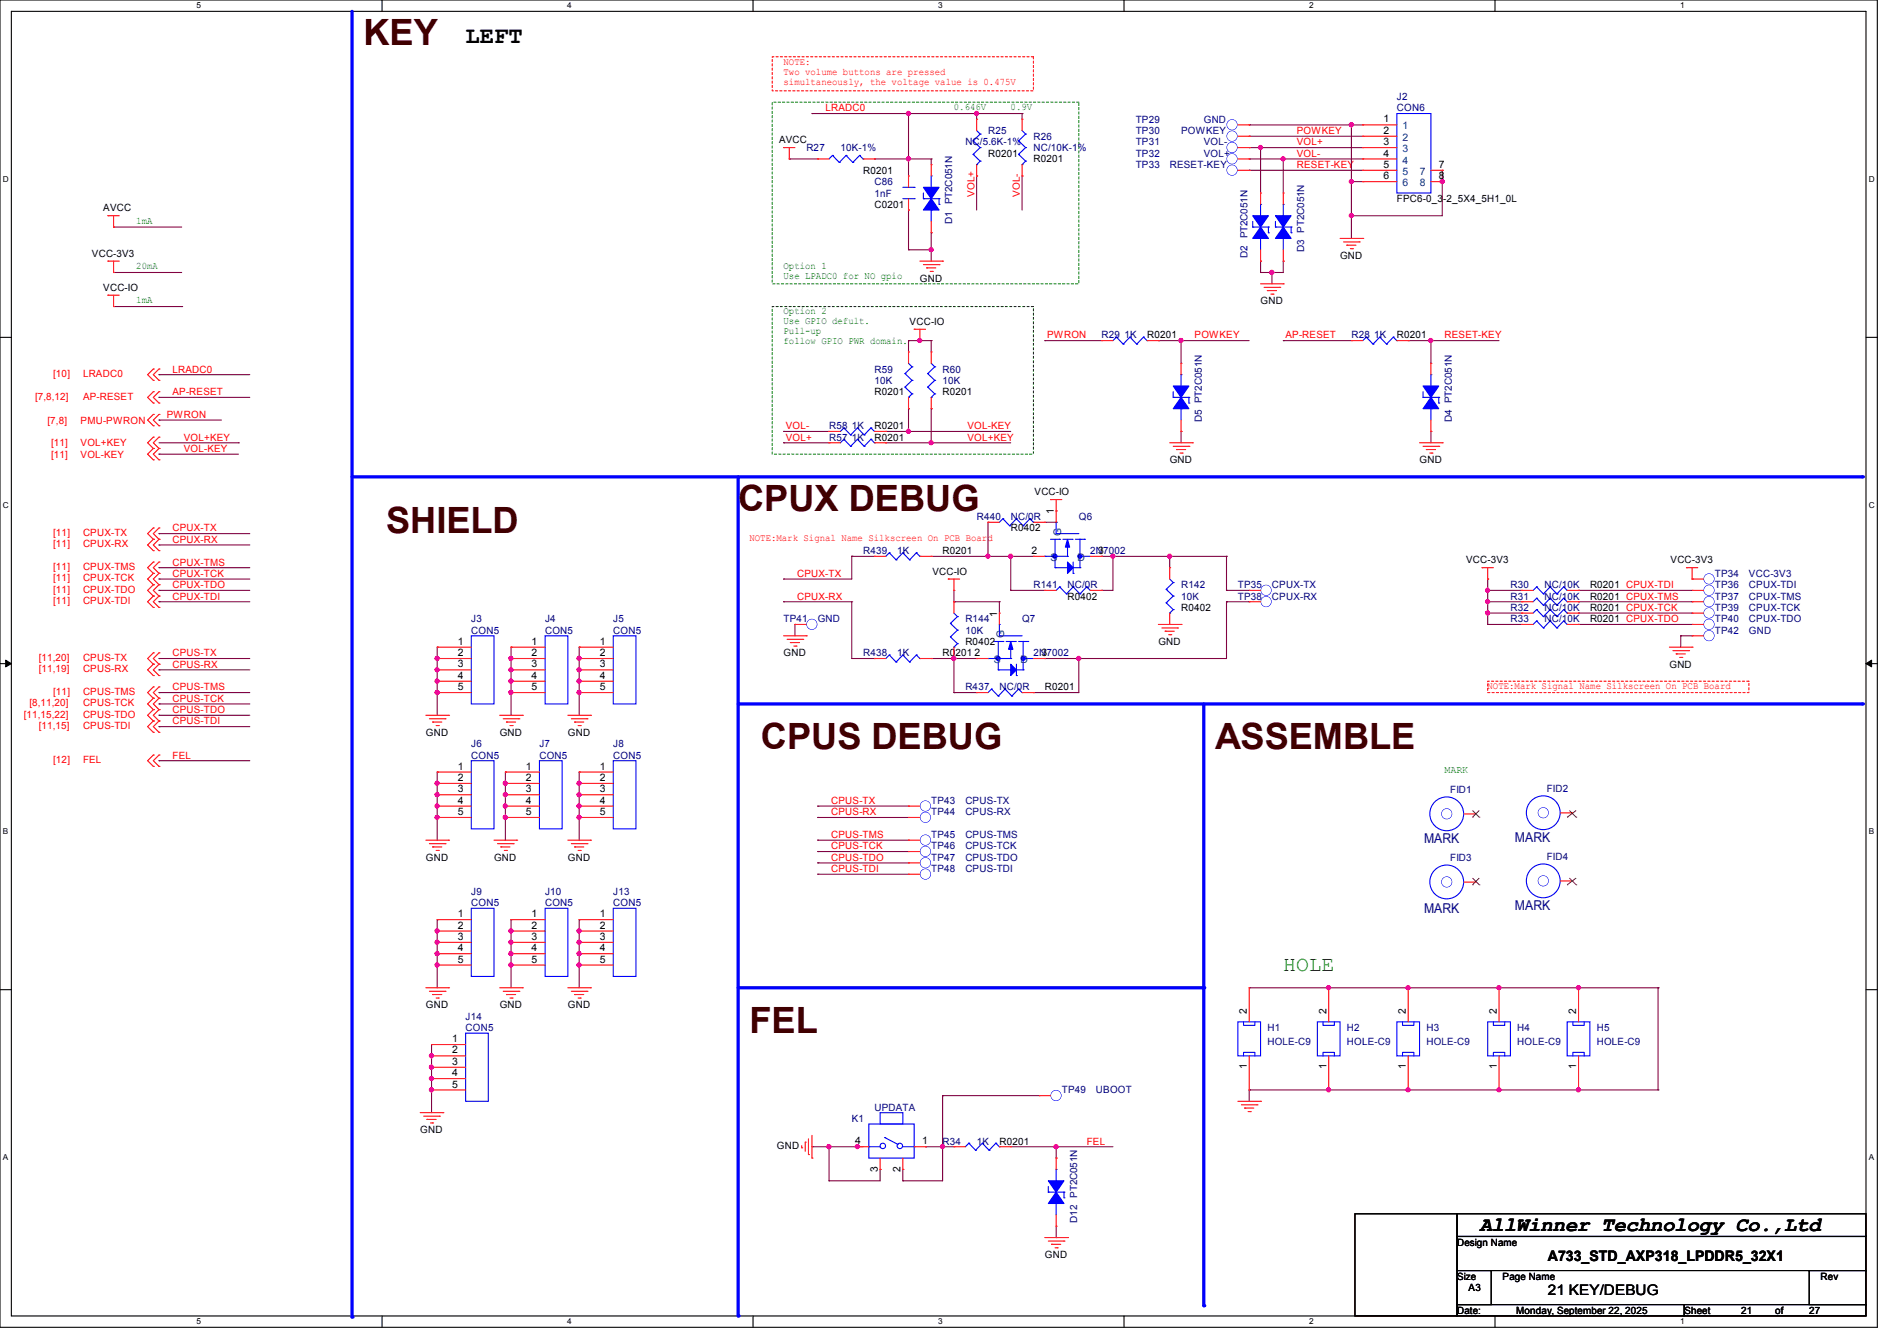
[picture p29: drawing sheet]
<svg xmlns="http://www.w3.org/2000/svg" width="297mm" height="210mm" viewBox="0 0 297 210" stroke-linecap="round" stroke-linejoin="round" font-family="sans-serif">
<defs><g id="words">
<g font-size="5.7" fill="#400000">
<text x="56.9" y="7.1">KEY</text>
<text x="60.4" y="83.5">SHIELD</text>
<text x="115.6" y="80">CPUX DEBUG</text>
<text x="119.1" y="117.3">CPUS DEBUG</text>
<text x="190.2" y="117.3">ASSEMBLE</text>
<text x="117.3" y="161.8">FEL</text>
</g>
<text font-size="3.7" x="72.9" y="6.7">LEFT</text>
<text font-size="3.3" fill="#008000" x="200.9" y="152">HOLE</text>
<text font-size="3.2" x="231.7" y="192.7">AllWinner Technology Co.,Ltd</text>
<g font-size="2.3">
<text x="242.3" y="197.5">A733_STD_AXP318_LPDDR5_32X1</text>
<text x="242.3" y="202.8">21 KEY/DEBUG</text>
</g>
<g font-size="2.1" fill="#000080">
<text x="237.2" y="131.9">MARK</text>
<text x="223" y="132.1">MARK</text>
<text x="223" y="143">MARK</text>
<text x="237.2" y="142.6">MARK</text>
</g>
<g font-size="1.6" fill="#f00">
<text x="122.7" y="10.1">NOTE:</text>
<text x="122.7" y="11.7">Two volume buttons are pressed</text>
<text x="122.7" y="13.2">simultaneously, the voltage value is 0.475V</text>
<text x="129.3" y="17.4">LRADC0</text>
<text x="203" y="21">POWKEY</text>
<text x="203" y="22.8">VOL+</text>
<text x="203" y="26.3">RESET-KEY</text>
<text x="203" y="24.6">VOL-</text>
<text x="163.9" y="53">PWRON</text>
<text x="187" y="53">POWKEY</text>
<text x="201.3" y="53">AP-RESET</text>
<text x="226.2" y="53">RESET-KEY</text>
<text x="8.3" y="59.1">[10]</text>
<text x="13" y="59.1">LRADC0</text>
<text x="27" y="58.3">LRADC0</text>
<text x="5.5" y="62.6">[7,8,12]</text>
<text x="13" y="62.6">AP-RESET</text>
<text x="26.1" y="65.4">PWRON</text>
<text x="27" y="61.9">AP-RESET</text>
<text x="7.5" y="66.3">[7,8]</text>
<text x="8" y="69.9">[11]</text>
<text x="8" y="71.7">[11]</text>
<text x="12.6" y="66.3">PMU-PWRON</text>
<text x="12.6" y="69.9">VOL+KEY</text>
<text x="12.6" y="71.7">VOL-KEY</text>
<text x="28.8" y="70.8">VOL-KEY</text>
<text x="28.8" y="69">VOL+KEY</text>
<text x="123" y="69">VOL+</text>
<text x="123" y="67.2">VOL-</text>
<text x="151.5" y="69">VOL+KEY</text>
<text x="151.5" y="67.2">VOL-KEY</text>
<text x="8.3" y="83.9">[11]</text>
<text x="13" y="83.9">CPUX-TX</text>
<text x="27" y="83.2">CPUX-TX</text>
<text x="8.3" y="85.7">[11]</text>
<text x="8.3" y="89.3">[11]</text>
<text x="13" y="85.7">CPUX-RX</text>
<text x="13" y="89.3">CPUX-TMS</text>
<text x="27" y="85">CPUX-RX</text>
<text x="27" y="88.6">CPUX-TMS</text>
<text x="117.3" y="84.8">NOTE:Mark Signal Name Silkscreen On PCB Board</text>
<text x="8.3" y="91.1">[11]</text>
<text x="8.3" y="92.8">[11]</text>
<text x="8.3" y="94.6">[11]</text>
<text x="13" y="91.1">CPUX-TCK</text>
<text x="13" y="92.8">CPUX-TDO</text>
<text x="13" y="94.6">CPUX-TDI</text>
<text x="27" y="90.3">CPUX-TCK</text>
<text x="27" y="92.1">CPUX-TDO</text>
<text x="27" y="93.9">CPUX-TDI</text>
<text x="124.8" y="90.3">CPUX-TX</text>
<text x="124.8" y="93.9">CPUX-RX</text>
<text x="6.1" y="103.5">[11,20]</text>
<text x="6.1" y="105.3">[11,19]</text>
<text x="13" y="103.5">CPUS-TX</text>
<text x="13" y="105.3">CPUS-RX</text>
<text x="27" y="102.8">CPUS-TX</text>
<text x="27" y="104.6">CPUS-RX</text>
<text x="232.9" y="107.9">NOTE:Mark Signal Name Silkscreen On PCB Board</text>
<text x="3.7" y="112.4">[11,15,22]</text>
<text x="4.6" y="110.6">[8,11,20]</text>
<text x="8.3" y="108.8">[11]</text>
<text x="13" y="108.8">CPUS-TMS</text>
<text x="13" y="110.6">CPUS-TCK</text>
<text x="13" y="112.4">CPUS-TDO</text>
<text x="27" y="108.1">CPUS-TMS</text>
<text x="27" y="109.9">CPUS-TCK</text>
<text x="27" y="111.7">CPUS-TDO</text>
<text x="27" y="113.5">CPUS-TDI</text>
<text x="6.1" y="114.2">[11,15]</text>
<text x="8.3" y="119.5">[12]</text>
<text x="13" y="114.2">CPUS-TDI</text>
<text x="13" y="119.5">FEL</text>
<text x="27" y="118.8">FEL</text>
<text x="130.1" y="125.9">CPUS-TX</text>
<text x="130.1" y="127.7">CPUS-RX</text>
<text x="130.1" y="131.2">CPUS-TMS</text>
<text x="130.1" y="133">CPUS-TCK</text>
<text x="130.1" y="134.8">CPUS-TDO</text>
<text x="130.1" y="136.6">CPUS-TDI</text>
<text x="170.1" y="179.2">FEL</text>
</g>
<g font-size="1.6" fill="#008000">
<text x="149.3" y="17.2">0.646V</text>
<text x="158.2" y="17.2">0.9V</text>
<text x="21.3" y="35">1mA</text>
<text x="21.3" y="42.1">20mA</text>
<text x="21.3" y="47.5">1mA</text>
<text x="122.7" y="42.1">Option 1</text>
<text x="122.7" y="43.7">Use LPADC0 for NO gpio</text>
<text x="122.7" y="49.2">Option 2</text>
<text x="122.7" y="50.8">Use GPIO defult.</text>
<text x="122.7" y="52.4">Pull-up</text>
<text x="122.7" y="53.9">follow GPIO PWR domain.</text>
<text x="226.1" y="121.1">MARK</text>
</g>
<g font-size="1.6" fill="#000080">
<text x="218.7" y="15.7">J2</text>
<text x="218.7" y="17.4">CON6</text>
<text x="126.2" y="23.7">R27</text>
<text x="131.6" y="23.7">10K-1%</text>
<text x="151.1" y="22.8">NC/5.6K-1%</text>
<text x="154.7" y="21">R25</text>
<text x="161.8" y="21.9">R26</text>
<text x="161.8" y="23.7">NC/10K-1%</text>
<text x="177.8" y="22.8">TP31</text>
<text x="177.8" y="21">TP30</text>
<text x="177.8" y="19.2">TP29</text>
<text x="184.9" y="21">POWKEY</text>
<text x="188.5" y="22.8">VOL-</text>
<text x="188.5" y="19.2">GND</text>
<text x="136.9" y="29">C86</text>
<text x="177.8" y="24.6">TP32</text>
<text x="177.8" y="26.3">TP33</text>
<text x="183.1" y="26.3">RESET-KEY</text>
<text x="188.5" y="24.6">VOL+</text>
<text x="136.9" y="30.8">1nF</text>
<text x="172.5" y="53">R29</text>
<text x="176" y="53">1K</text>
<text x="211.6" y="53">R28</text>
<text x="215.2" y="53">1K</text>
<text x="136.9" y="58.3">R59</text>
<text x="147.6" y="58.3">R60</text>
<text x="136.9" y="60.1">10K</text>
<text x="147.6" y="60.1">10K</text>
<text x="129.8" y="69">R57</text>
<text x="129.8" y="67.2">R58</text>
<text x="133.4" y="69">1K</text>
<text x="133.4" y="67.2">1K</text>
<text x="152.9" y="81.4">R440</text>
<text x="158.3" y="81.4">NC/0R</text>
<text x="168.9" y="81.4">Q6</text>
<text x="135.1" y="86.8">R439</text>
<text x="140.5" y="86.8">1K</text>
<text x="170.7" y="86.8">2N7002</text>
<text x="161.8" y="92.1">R141</text>
<text x="167.1" y="92.1">NC/0R</text>
<text x="184.9" y="92.1">R142</text>
<text x="184.9" y="93.9">10K</text>
<text x="193.8" y="93.9">TP38</text>
<text x="193.8" y="92.1">TP35</text>
<text x="199.1" y="93.9">CPUX-RX</text>
<text x="199.1" y="92.1">CPUX-TX</text>
<text x="236.5" y="93.9">R31</text>
<text x="236.5" y="95.7">R32</text>
<text x="236.5" y="92.1">R30</text>
<text x="241.8" y="93.9">NC/10K</text>
<text x="241.8" y="95.7">NC/10K</text>
<text x="241.8" y="92.1">NC/10K</text>
<text x="268.5" y="95.7">TP39</text>
<text x="268.5" y="90.3">TP34</text>
<text x="268.5" y="92.1">TP36</text>
<text x="268.5" y="93.9">TP37</text>
<text x="273.8" y="95.7">CPUX-TCK</text>
<text x="273.8" y="90.3">VCC-3V3</text>
<text x="273.8" y="92.1">CPUX-TDI</text>
<text x="273.8" y="93.9">CPUX-TMS</text>
<text x="73.8" y="97.5">J3</text>
<text x="73.8" y="99.2">CON5</text>
<text x="85.3" y="97.5">J4</text>
<text x="85.3" y="99.2">CON5</text>
<text x="96" y="97.5">J5</text>
<text x="96" y="99.2">CON5</text>
<text x="122.7" y="97.5">TP41</text>
<text x="128" y="97.5">GND</text>
<text x="151.1" y="97.5">R144</text>
<text x="151.1" y="99.2">10K</text>
<text x="160" y="97.5">Q7</text>
<text x="236.5" y="97.5">R33</text>
<text x="241.8" y="97.5">NC/10K</text>
<text x="268.5" y="97.5">TP40</text>
<text x="268.5" y="99.2">TP42</text>
<text x="273.8" y="97.5">CPUX-TDO</text>
<text x="273.8" y="99.2">GND</text>
<text x="135.1" y="102.8">R438</text>
<text x="140.5" y="102.8">1K</text>
<text x="161.8" y="102.8">2N7002</text>
<text x="151.1" y="108.1">R437</text>
<text x="156.5" y="108.1">NC/0R</text>
<text x="73.8" y="117">J6</text>
<text x="73.8" y="118.8">CON5</text>
<text x="84.5" y="117">J7</text>
<text x="84.5" y="118.8">CON5</text>
<text x="96" y="117">J8</text>
<text x="96" y="118.8">CON5</text>
<text x="145.8" y="125.9">TP43</text>
<text x="151.1" y="125.9">CPUS-TX</text>
<text x="227" y="124.1">FID1</text>
<text x="242.2" y="124">FID2</text>
<text x="145.8" y="127.7">TP44</text>
<text x="145.8" y="131.2">TP45</text>
<text x="151.1" y="127.7">CPUS-RX</text>
<text x="151.1" y="131.2">CPUS-TMS</text>
<text x="145.8" y="134.8">TP47</text>
<text x="145.8" y="133">TP46</text>
<text x="145.8" y="136.6">TP48</text>
<text x="151.1" y="134.8">CPUS-TDO</text>
<text x="151.1" y="133">CPUS-TCK</text>
<text x="151.1" y="136.6">CPUS-TDI</text>
<text x="227" y="134.8">FID3</text>
<text x="242.2" y="134.6">FID4</text>
<text x="73.8" y="140.1">J9</text>
<text x="73.8" y="141.9">CON5</text>
<text x="85.3" y="140.1">J10</text>
<text x="85.3" y="141.9">CON5</text>
<text x="96" y="140.1">J13</text>
<text x="96" y="141.9">CON5</text>
<text x="72.9" y="159.7">J14</text>
<text x="72.9" y="161.5">CON5</text>
<text x="198.4" y="161.5">H1</text>
<text x="210.9" y="161.5">H2</text>
<text x="223.3" y="161.5">H3</text>
<text x="237.5" y="161.5">H4</text>
<text x="250" y="161.5">H5</text>
<text x="198.4" y="163.6">HOLE-C9</text>
<text x="210.9" y="163.6">HOLE-C9</text>
<text x="223.3" y="163.6">HOLE-C9</text>
<text x="237.5" y="163.6">HOLE-C9</text>
<text x="250" y="163.6">HOLE-C9</text>
<text x="136.9" y="173.9">UPDATA</text>
<text x="166.3" y="171.2">TP49</text>
<text x="171.6" y="171.2">UBOOT</text>
<text x="133.4" y="175.7">K1</text>
<text x="147.6" y="179.2">R34</text>
<text x="152.9" y="179.2">1K</text>
</g>
<g font-size="1.6">
<text x="122" y="22.4">AVCC</text>
<text x="216.6" y="21">2</text>
<text x="216.6" y="22.7">3</text>
<text x="216.6" y="19.2">1</text>
<text x="135.1" y="27.2">R0201</text>
<text x="154.7" y="24.6">R0201</text>
<text x="161.8" y="25.4">R0201</text>
<text x="216.6" y="24.5">4</text>
<text x="216.6" y="26.3">5</text>
<text x="216.6" y="28.1">6</text>
<text x="225.3" y="28.1">8</text>
<text x="225.3" y="26.3">7</text>
<text x="16.2" y="33.1">AVCC</text>
<text x="136.9" y="32.6">C0201</text>
<text x="218.7" y="31.7">FPC6-0_3-2_5X4_5H1_0L</text>
<text x="14.4" y="40.2">VCC-3V3</text>
<text x="209.8" y="40.6">GND</text>
<text x="16.2" y="45.6">VCC-IO</text>
<text x="144" y="44.1">GND</text>
<text x="197.4" y="47.7">GND</text>
<text x="142.4" y="50.9">VCC-IO</text>
<text x="179.6" y="53">R0201</text>
<text x="218.7" y="53">R0201</text>
<text x="136.9" y="61.9">R0201</text>
<text x="147.6" y="61.9">R0201</text>
<text x="136.9" y="69">R0201</text>
<text x="136.9" y="67.2">R0201</text>
<text x="162" y="77.6">VCC-IO</text>
<text x="183.1" y="72.6">GND</text>
<text x="222.3" y="72.6">GND</text>
<text x="158.3" y="83.2">R0402</text>
<text x="165" y="80.6" transform="rotate(-90 165 80.6)">1</text>
<text x="147.6" y="86.8">R0201</text>
<text x="161.5" y="86.7">2</text>
<text x="171.9" y="86.7">3</text>
<text x="229.5" y="88.2">VCC-3V3</text>
<text x="261.6" y="88.2">VCC-3V3</text>
<text x="146" y="90">VCC-IO</text>
<text x="167.1" y="93.9">R0402</text>
<text x="184.9" y="95.7">R0402</text>
<text x="248.9" y="93.9">R0201 CPUX-TMS</text>
<text x="248.9" y="95.7">R0201 CPUX-TCK</text>
<text x="248.9" y="92.1">R0201 CPUX-TDI</text>
<text x="71.7" y="101">1</text>
<text x="83.2" y="101">1</text>
<text x="93.9" y="101">1</text>
<text x="151.1" y="101">R0402</text>
<text x="156.1" y="96.6" transform="rotate(-90 156.1 96.6)">1</text>
<text x="181.4" y="101">GND</text>
<text x="248.9" y="97.5">R0201 CPUX-TDO</text>
<text x="71.7" y="102.7">2</text>
<text x="71.7" y="104.5">3</text>
<text x="71.7" y="106.3">4</text>
<text x="83.2" y="102.7">2</text>
<text x="83.2" y="104.5">3</text>
<text x="83.2" y="106.3">4</text>
<text x="93.9" y="102.7">2</text>
<text x="93.9" y="104.5">3</text>
<text x="93.9" y="106.3">4</text>
<text x="122.7" y="102.8">GND</text>
<text x="147.6" y="102.8">R0201</text>
<text x="152.6" y="102.7">2</text>
<text x="163" y="102.7">3</text>
<text x="261.4" y="104.6">GND</text>
<text x="71.7" y="108.1">5</text>
<text x="83.2" y="108.1">5</text>
<text x="93.9" y="108.1">5</text>
<text x="163.6" y="108.1">R0201</text>
<text x="66.7" y="115.2">GND</text>
<text x="78.2" y="115.2">GND</text>
<text x="88.9" y="115.2">GND</text>
<text x="71.7" y="120.5">1</text>
<text x="71.7" y="122.3">2</text>
<text x="71.7" y="124.1">3</text>
<text x="71.7" y="125.9">4</text>
<text x="82.3" y="120.5">1</text>
<text x="82.3" y="122.3">2</text>
<text x="82.3" y="124.1">3</text>
<text x="82.3" y="125.9">4</text>
<text x="93.9" y="120.5">1</text>
<text x="93.9" y="122.3">2</text>
<text x="93.9" y="124.1">3</text>
<text x="93.9" y="125.9">4</text>
<text x="71.7" y="127.6">5</text>
<text x="82.3" y="127.6">5</text>
<text x="93.9" y="127.6">5</text>
<text x="66.7" y="134.8">GND</text>
<text x="77.3" y="134.8">GND</text>
<text x="88.9" y="134.8">GND</text>
<text x="71.7" y="143.6">1</text>
<text x="83.2" y="143.6">1</text>
<text x="93.9" y="143.6">1</text>
<text x="71.7" y="145.4">2</text>
<text x="71.7" y="147.2">3</text>
<text x="71.7" y="149">4</text>
<text x="83.2" y="145.4">2</text>
<text x="83.2" y="147.2">3</text>
<text x="83.2" y="149">4</text>
<text x="93.9" y="145.4">2</text>
<text x="93.9" y="147.2">3</text>
<text x="93.9" y="149">4</text>
<text x="71.7" y="150.7">5</text>
<text x="83.2" y="150.7">5</text>
<text x="93.9" y="150.7">5</text>
<text x="66.7" y="157.9">GND</text>
<text x="78.2" y="157.9">GND</text>
<text x="88.9" y="157.9">GND</text>
<text x="195.2" y="158.8" transform="rotate(-90 195.2 158.8)">2</text>
<text x="207.7" y="158.8" transform="rotate(-90 207.7 158.8)">2</text>
<text x="220.1" y="158.8" transform="rotate(-90 220.1 158.8)">2</text>
<text x="234.3" y="158.8" transform="rotate(-90 234.3 158.8)">2</text>
<text x="246.8" y="158.8" transform="rotate(-90 246.8 158.8)">2</text>
<text x="70.8" y="163.2">1</text>
<text x="70.8" y="165">2</text>
<text x="70.8" y="166.8">3</text>
<text x="195.2" y="167.5" transform="rotate(-90 195.2 167.5)">1</text>
<text x="207.7" y="167.5" transform="rotate(-90 207.7 167.5)">1</text>
<text x="220.1" y="167.5" transform="rotate(-90 220.1 167.5)">1</text>
<text x="234.3" y="167.5" transform="rotate(-90 234.3 167.5)">1</text>
<text x="246.8" y="167.5" transform="rotate(-90 246.8 167.5)">1</text>
<text x="70.8" y="168.5">4</text>
<text x="70.8" y="170.3">5</text>
<text x="65.8" y="177.5">GND</text>
<text x="121.6" y="180">GND</text>
<text x="133.9" y="179.2">4</text>
<text x="144.4" y="179.2">1</text>
<text x="156.5" y="179.2">R0201</text>
<text x="137.4" y="183.5" transform="rotate(-90 137.4 183.5)">3</text>
<text x="141" y="183.5" transform="rotate(-90 141 183.5)">2</text>
<text x="163.6" y="197">GND</text>
<text x="228.1" y="195.1">Design Name</text>
<text x="228.1" y="200.4">Size</text>
<text x="229.9" y="202.2">A3</text>
<text x="235.3" y="200.4">Page Name</text>
<text x="285" y="200.4">Rev</text>
<text x="228.1" y="205.7">Date:</text>
<text x="237.4" y="205.7">Monday, September 22, 2025</text>
<text x="263.7" y="205.7">Sheet</text>
<text x="272.6" y="205.7">21</text>
<text x="277.9" y="205.7">of</text>
<text x="283.3" y="205.7">27</text>
</g>
<g font-size="1.6" fill="#004080">
<text x="219.6" y="22.1">2</text>
<text x="219.6" y="23.8">3</text>
<text x="219.6" y="20.3">1</text>
<text x="219.6" y="25.6">4</text>
<text x="219.6" y="27.4">5</text>
<text x="219.6" y="29.2">6</text>
<text x="222.3" y="29.2">8</text>
<text x="222.3" y="27.4">7</text>
<text x="166.1" y="83.9" transform="rotate(-90 166.1 83.9)">G</text>
<text x="164.5" y="87.8">S</text>
<text x="168.7" y="87.8">D</text>
<text x="157.2" y="99.9" transform="rotate(-90 157.2 99.9)">G</text>
<text x="155.6" y="103.8">S</text>
<text x="159.8" y="103.8">D</text>
</g>
<g font-size="1.5" fill="#000080">
<text x="149.1" y="35" transform="rotate(-90 149.1 35)">D1 PT2C051N</text>
<text x="195.3" y="40.3" transform="rotate(-90 195.3 40.3)">D2 PT2C051N</text>
<text x="204.2" y="39.5" transform="rotate(-90 204.2 39.5)">D3 PT2C051N</text>
<text x="188.2" y="66.1" transform="rotate(-90 188.2 66.1)">D5 PT2C051N</text>
<text x="227.3" y="66.1" transform="rotate(-90 227.3 66.1)">D4 PT2C051N</text>
<text x="168.6" y="191.5" transform="rotate(-90 168.6 191.5)">D12</text>
<text x="168.6" y="187.6" transform="rotate(-90 168.6 187.6)">PT2C051N</text>
</g>
<g font-size="1.5" fill="#f00">
<text x="152.6" y="30.8" transform="rotate(-90 152.6 30.8)">VOL+</text>
<text x="159.7" y="30.8" transform="rotate(-90 159.7 30.8)">VOL-</text>
</g>
<g font-size="1.3">
<text x="30.8" y="1.3">5</text>
<text x="88.8" y="1.3">4</text>
<text x="146.9" y="1.3">3</text>
<text x="205" y="1.3">2</text>
<text x="263.1" y="1.3">1</text>
<text x=".5" y="28.4">D</text>
<text x="292.6" y="28.4">D</text>
<text x=".5" y="79.5">C</text>
<text x="292.6" y="79.5">C</text>
<text x=".5" y="130.6">B</text>
<text x="292.6" y="130.6">B</text>
<text x=".5" y="181.7">A</text>
<text x="292.6" y="181.7">A</text>
<text x="30.8" y="207.4">5</text>
<text x="88.8" y="207.4">4</text>
<text x="146.9" y="207.4">3</text>
<text x="205" y="207.4">2</text>
<text x="263.1" y="207.4">1</text>
</g>
</g></defs>
<path d="M0 0h293.9v207.9h-293.9zM1.8 1.8h290.3v204.3h-290.3z" fill="none" stroke="#000" stroke-width=".17"/>
<g fill="#fff">
<path d="M30.8 .2h.7v1.4h-.7z"/>
<path d="M30.8 206.2h.7v1.4h-.7z"/>
</g>
<path d="M59.8 0v1.8M59.8 206.1v1.8" fill="none" stroke="#000" stroke-width=".17"/>
<g fill="#fff">
<path d="M88.8 .2h.7v1.4h-.7z"/>
<path d="M88.8 206.2h.7v1.4h-.7z"/>
</g>
<path d="M117.9 0v1.8M117.9 206.1v1.8" fill="none" stroke="#000" stroke-width=".17"/>
<g fill="#fff">
<path d="M146.9 .2h.7v1.4h-.7z"/>
<path d="M146.9 206.2h.7v1.4h-.7z"/>
</g>
<path d="M176 0v1.8M176 206.1v1.8" fill="none" stroke="#000" stroke-width=".17"/>
<g fill="#fff">
<path d="M205 .2h.7v1.4h-.7z"/>
<path d="M205 206.2h.7v1.4h-.7z"/>
</g>
<path d="M234.1 0v1.8M234.1 206.1v1.8" fill="none" stroke="#000" stroke-width=".17"/>
<g fill="#fff">
<path d="M263.1 .2h.6v1.4h-.6z"/>
<path d="M263.1 206.2h.6v1.4h-.6z"/>
<path d="M.5 27.3h.9v1.4h-.9z"/>
<path d="M292.6 27.3h.9v1.4h-.9z"/>
<path d="M.5 78.4h.9v1.4h-.9z"/>
<path d="M292.6 78.4h.9v1.4h-.9z"/>
</g>
<path d="M0 52.8h1.8M292.1 52.8h1.8" fill="none" stroke="#000" stroke-width=".17"/>
<g fill="#fff">
<path d="M.5 129.5h.8v1.4h-.8z"/>
<path d="M292.6 129.5h.8v1.4h-.8z"/>
</g>
<path d="M0 103.9h1.8M292.1 103.9h1.8" fill="none" stroke="#000" stroke-width=".17"/>
<path d="M.9 103.4l.9 .5-.9 .5zM292.1 103.9l.9-.5v1z" fill="#000" stroke="#000" stroke-width=".16"/>
<g fill="#fff">
<path d="M.5 180.5h.8v1.4h-.8z"/>
<path d="M292.6 180.5h.8v1.4h-.8z"/>
</g>
<path d="M0 155h1.8M292.1 155h1.8" fill="none" stroke="#000" stroke-width=".17"/>
<path d="M55.1 1.8v204.4" fill="none" stroke="#00f" stroke-width=".51"/>
<circle cx="55.1" cy="206.2" r=".25" fill="#00f"/>
<path d="M120.9 8.9h40.9v5.3h-40.9z" fill="none" stroke="#f00" stroke-width=".17" stroke-dasharray=".3 .3"/>
<path d="M55.1 74.7h236.5" fill="none" stroke="#00f" stroke-width=".51"/>
<circle cx="291.6" cy="74.7" r=".25" fill="#00f"/>
<path d="M115.6 74.7v131.4" fill="none" stroke="#00f" stroke-width=".51"/>
<circle cx="115.6" cy="206.1" r=".25" fill="#00f"/>
<path d="M232.9 106.7h40.9v1.8h-40.9z" fill="none" stroke="#f00" stroke-width=".17" stroke-dasharray=".3 .3"/>
<path d="M115.6 110.2h176" fill="none" stroke="#00f" stroke-width=".51"/>
<circle cx="291.6" cy="110.2" r=".25" fill="#00f"/>
<path d="M188.5 110.2v94.3" fill="none" stroke="#00f" stroke-width=".51"/>
<circle cx="188.5" cy="204.5" r=".25" fill="#00f"/>
<path d="M115.6 154.7h72.9" fill="none" stroke="#00f" stroke-width=".51"/>
<circle cx="188.5" cy="154.7" r=".25" fill="#00f"/>
<path d="M120.9 16h48v28.4h-48zM120.9 48h40.9v23.1h-40.9z" fill="none" stroke="#008000" stroke-width=".17" stroke-dasharray=".3 .3"/>
<g fill="none" stroke="#800040" stroke-width=".17">
<path d="M127.1 17.8h.1M127.1 17.8h32.9M142.2 17.8h.1M142.2 17.8v9.8M152.9 17.8h.1M152.9 17.8v.9M160 17.8h.1M160 17.8v.9M195.6 19.6h.1M195.6 19.6h17.8M211.6 19.6h.1M211.6 19.6v17.7"/>
<path d="M17.8 35.6h.1M17.8 35.6h10.6M123.6 24.9h.1M123.6 24.9h4.4M136.9 24.9h.1M136.9 24.9h8.9M142.2 24.9h.1M142.2 32.9h.1M142.2 39.1h.1M142.2 32.9v6.2M142.2 39.1h3.6M145.8 36.4h.1"/>
<path d="M145.8 24.9h.1M145.8 39.1h.1M145.8 24.9v.9M145.8 36.4v4.5M152.9 27.6h.1M152.9 27.6v5.3M160 27.6h.1M160 27.6v5.3M195.6 21.3h.1M195.6 23.1h.1M195.6 24.9h.1M195.6 26.7h.1"/>
<path d="M195.6 24.9h17.8M195.6 21.3h17.8M195.6 23.1h17.8M195.6 26.7h17.8M197.4 23.1h.1M197.4 23.1v7.1M200.9 24.9h.1M200.9 24.9v5.3M211.6 28.4h.1M211.6 33.8h.1M211.6 28.4h1.8M225.8 26.7h.1"/>
<path d="M225.8 28.4h.1M225.8 26.7v7.1h-14.2M17.8 42.7h.1M17.8 42.7h10.6M17.8 48h10.6M24.9 58.7h.1M24.9 58.7h14.2M28.4 48h.1M142.2 53.3h.1M142.2 53.3v1.8M142.2 53.3h3.6M144 53.3h.1"/>
<path d="M145.8 53.3h.1M145.8 53.3v1.8M163.6 53.3h.1M163.6 53.3h8.9M181.4 53.3h.1M181.4 53.3h14.2M184.9 53.3h.1M184.9 53.3v3.6M197.4 40.9h.1M197.4 42.7h.1M197.4 40.9v1.8M199.1 42.7h.1"/>
<path d="M199.1 42.7v1.7M200.9 40.9h.1M200.9 53.3h.1M200.9 53.3h10.7M200.9 40.9v1.8h-3.5M220.5 53.3h.1M220.5 53.3h14.2M224 53.3h.1M224 53.3v3.6M24.9 62.2h.1M24.9 65.8h.1M24.9 71.1h.1"/>
<path d="M24.9 62.2h14.2M24.9 65.8h9.8M24.9 69.3h12.4M24.9 71.1h12.4M37.3 69.3h.1M122.7 69.3h.1M122.7 67.6h.1M122.7 69.3h7.1M122.7 67.6h7.1M138.7 69.3h.1M138.7 67.6h.1M138.7 69.3h19.5"/>
<path d="M138.7 67.6h19.5M142.2 64h.1M142.2 67.6h.1M142.2 64v3.6M145.8 64h.1M145.8 69.3h.1M145.8 64v5.3M184.9 67.6h.1M184.9 67.6v1.7M224 67.6h.1M224 67.6v1.7M24.9 83.6h.1"/>
<path d="M24.9 85.3h.1M24.9 88.9h.1M24.9 90.7h.1M24.9 92.5h.1M24.9 94.2h.1M24.9 90.7h14.2M24.9 94.2h14.2M24.9 92.5h14.2M24.9 83.6h14.2M24.9 85.3h14.2M24.9 88.9h14.2M122.7 90.7h.1"/>
<path d="M122.7 94.2h.1M122.7 94.2h10.6M124.5 97.8h.1M124.5 97.8v1.8M133.3 87.1h.1M133.3 94.2h.1M133.3 87.1v3.6h-10.6M133.3 94.2v8.9h3.6M133.3 87.1h3.6M145.8 87.1h16M149.4 94.2h.1M149.4 94.2h7.1"/>
<path d="M149.4 92.5v1.7M154.7 87.1h.1M154.7 81.8h.1M154.7 81.8v5.3M156.5 94.2h.1M156.5 94.2v1.8M158.2 87.1h.1M158.2 92.5h.1M158.2 92.5h5.4M158.2 87.1v5.4M163.6 81.8h1.8M165.4 81.8h.1"/>
<path d="M172.5 87.1h.1M172.5 92.5h.1M172.5 87.1h19.5M174.2 87.1h.1M174.2 87.1v5.4h-1.7M183.1 87.1h.1M183.1 87.1v1.8M192 92.5h.1M192 94.2h.1M192 87.1h.1M192 94.2h3.6M192 92.5h3.6"/>
<path d="M192 94.2v8.9h-28.4M192 87.1v5.4M232.9 90.7h.1M232.9 92.5h.1M232.9 94.2h.1M232.9 96h.1M232.9 97.8h.1M232.9 94.2h5.4M232.9 90.7v7.1M232.9 92.5h5.4M232.9 96h5.4M232.9 97.8h5.4"/>
<path d="M247.1 92.5h.1M247.1 94.2h.1M247.1 96h.1M247.1 97.8h.1M247.1 94.2h17.8M247.1 92.5h17.8M247.1 96h17.8M247.1 97.8h17.8M263.1 99.6h.1M263.1 99.6v1.7M263.1 99.6h1.8M24.9 103.1h.1"/>
<path d="M24.9 104.9h.1M24.9 108.5h.1M24.9 110.2h.1M24.9 112h.1M24.9 113.8h.1M24.9 119.1h.1M24.9 103.1h14.2M24.9 104.9h14.2M24.9 108.5h14.2M24.9 110.2h14.2M24.9 112h14.2M24.9 113.8h14.2"/>
<path d="M24.9 119.1h14.2M68.5 106.7h.1M68.5 104.9h.1M68.5 108.5h.1M68.5 101.3h.1M68.5 103.1h.1M68.5 101.3v10.7M80 106.7h.1M80 104.9h.1M80 108.5h.1M80 101.3h.1M80 103.1h.1"/>
<path d="M80 101.3v10.7M90.7 106.7h.1M90.7 104.9h.1M90.7 108.5h.1M90.7 101.3h.1M90.7 103.1h.1M90.7 101.3v10.7M136.9 103.1h.1M145.8 103.1h7.1M149.4 108.5h.1M149.4 103.1h.1M149.4 108.5h3.5"/>
<path d="M149.4 103.1v5.4M152.9 103.1h.1M161.8 108.5h.1M163.6 103.1h.1M168.9 103.1h.1M168.9 103.1v5.4h-7.1M68.5 126.2h.1M68.5 124.5h.1M68.5 128h.1M68.5 120.9h.1M68.5 122.7h.1M68.5 120.9v10.7"/>
<path d="M79.1 126.2h.1M79.1 124.5h.1M79.1 128h.1M79.1 120.9h.1M79.1 122.7h.1M79.1 120.9v10.7M90.7 126.2h.1M90.7 124.5h.1M90.7 128h.1M90.7 120.9h.1M90.7 122.7h.1M90.7 120.9v10.7"/>
<path d="M128 126.2h.1M128 128h.1M128 131.6h.1M128 133.3h.1M128 135.1h.1M128 136.9h.1M128 126.2h14.2M128 128h14.2M128 131.6h14.2M128 133.3h14.2M128 135.1h14.2M128 136.9h14.2"/>
<path d="M68.5 149.4h.1M68.5 147.6h.1M68.5 151.1h.1M68.5 144h.1M68.5 145.8h.1M68.5 144v10.7M80 149.4h.1M80 147.6h.1M80 151.1h.1M80 144h.1M80 145.8h.1M80 144v10.7"/>
<path d="M90.7 149.4h.1M90.7 147.6h.1M90.7 151.1h.1M90.7 144h.1M90.7 145.8h.1M90.7 144v10.7M195.6 154.7h.1M195.6 154.7h64M208 154.7h.1M220.5 154.7h.1M234.7 154.7h.1M259.6 154.7h.1"/>
<path d="M259.6 154.7v16M67.6 168.9h.1M67.6 167.1h.1M67.6 170.7h.1M67.6 163.6h.1M67.6 165.4h.1M67.6 163.6v10.6M127.1 179.6h.1M127.1 179.6h8M129.8 179.6h.1M129.8 179.6v5.3M134.2 179.6h.1"/>
<path d="M144.9 179.6h.1M144.9 179.6h4.5M147.6 171.6h.1M147.6 179.6h.1M147.6 171.6h15.1M147.6 171.6v13.3h-6.2M158.2 179.6h16M165.4 179.6h.1M165.4 179.6v1.8M195.6 170.7h.1M195.6 170.7v1.8M195.6 170.7h64"/>
<path d="M208 170.7h.1M220.5 170.7h.1M234.7 170.7h.1M259.6 170.7h.1M129.8 184.9h.1M137.8 183.1h.1M137.8 183.1v1.8h-8M141.4 184.9h.1M141.4 183.1h.1M141.4 183.1v1.8M165.4 193.8h.1M165.4 181.4h.1"/>
<path d="M165.4 192v1.8"/>
</g>
<g fill="#f0f" stroke="#f0f" stroke-width=".17">
<circle cx="145.8" cy="39.1" r=".32"/>
<circle cx="184.9" cy="53.3" r=".32"/>
<circle cx="211.6" cy="28.4" r=".32"/>
<circle cx="211.6" cy="19.5" r=".32"/>
<circle cx="211.6" cy="33.8" r=".32"/>
<circle cx="232.9" cy="94.2" r=".32"/>
<circle cx="232.9" cy="92.4" r=".32"/>
<circle cx="232.9" cy="96" r=".32"/>
<circle cx="152.9" cy="17.8" r=".32"/>
<circle cx="142.2" cy="17.8" r=".32"/>
<circle cx="142.2" cy="24.9" r=".32"/>
<circle cx="225.8" cy="28.4" r=".32"/>
<circle cx="68.4" cy="151.1" r=".32"/>
<circle cx="68.4" cy="149.3" r=".32"/>
<circle cx="68.4" cy="145.8" r=".32"/>
<circle cx="68.4" cy="147.6" r=".32"/>
<circle cx="80" cy="149.3" r=".32"/>
<circle cx="80" cy="147.6" r=".32"/>
<circle cx="80" cy="151.1" r=".32"/>
<circle cx="80" cy="145.8" r=".32"/>
<circle cx="68.4" cy="126.2" r=".32"/>
<circle cx="68.4" cy="124.4" r=".32"/>
<circle cx="68.4" cy="128" r=".32"/>
<circle cx="68.4" cy="122.7" r=".32"/>
<circle cx="79.1" cy="126.2" r=".32"/>
<circle cx="79.1" cy="128" r=".32"/>
<circle cx="79.1" cy="122.7" r=".32"/>
<circle cx="79.1" cy="124.4" r=".32"/>
<circle cx="90.7" cy="126.2" r=".32"/>
<circle cx="90.7" cy="124.4" r=".32"/>
<circle cx="90.7" cy="128" r=".32"/>
<circle cx="90.7" cy="122.7" r=".32"/>
<circle cx="68.4" cy="108.4" r=".32"/>
<circle cx="68.4" cy="106.7" r=".32"/>
<circle cx="68.4" cy="104.9" r=".32"/>
<circle cx="68.4" cy="103.1" r=".32"/>
<circle cx="80" cy="106.7" r=".32"/>
<circle cx="80" cy="104.9" r=".32"/>
<circle cx="80" cy="108.4" r=".32"/>
<circle cx="80" cy="103.1" r=".32"/>
<circle cx="90.7" cy="106.7" r=".32"/>
<circle cx="90.7" cy="104.9" r=".32"/>
<circle cx="90.7" cy="108.4" r=".32"/>
<circle cx="90.7" cy="103.1" r=".32"/>
<circle cx="234.7" cy="170.7" r=".32"/>
<circle cx="220.5" cy="170.7" r=".32"/>
<circle cx="208" cy="170.7" r=".32"/>
<circle cx="208" cy="154.7" r=".32"/>
<circle cx="247.1" cy="154.7" r=".32"/>
<circle cx="234.7" cy="154.7" r=".32"/>
<circle cx="220.5" cy="154.7" r=".32"/>
<circle cx="247.1" cy="170.7" r=".32"/>
<circle cx="147.6" cy="179.6" r=".32"/>
<circle cx="129.8" cy="179.6" r=".32"/>
<circle cx="134.2" cy="179.6" r=".32"/>
<circle cx="145.8" cy="69.3" r=".32"/>
<circle cx="144" cy="53.3" r=".32"/>
<circle cx="142.2" cy="67.5" r=".32"/>
<circle cx="165.3" cy="179.6" r=".32"/>
<circle cx="224" cy="53.3" r=".32"/>
<circle cx="199.1" cy="42.7" r=".32"/>
<circle cx="200.9" cy="24.9" r=".32"/>
<circle cx="197.3" cy="23.1" r=".32"/>
<circle cx="90.7" cy="151.1" r=".32"/>
<circle cx="90.7" cy="149.3" r=".32"/>
<circle cx="90.7" cy="147.6" r=".32"/>
<circle cx="90.7" cy="145.8" r=".32"/>
<circle cx="67.5" cy="170.7" r=".32"/>
<circle cx="67.5" cy="168.9" r=".32"/>
<circle cx="67.5" cy="167.1" r=".32"/>
<circle cx="67.5" cy="165.3" r=".32"/>
<circle cx="174.2" cy="87.1" r=".32"/>
<circle cx="183.1" cy="87.1" r=".32"/>
<circle cx="168.9" cy="103.1" r=".32"/>
<circle cx="149.3" cy="103.1" r=".32"/>
<circle cx="154.7" cy="87.1" r=".32"/>
<circle cx="158.2" cy="87.1" r=".32"/>
</g>
<g fill="none" stroke="#f00" stroke-width=".17">
<path d="M152.9 18.7h.1M152.9 18.7v1.7M160 18.7h.1M160 18.7v1.7M193.8 19.6h1.8M195.6 19.6h.1M213.4 19.6h.1M213.4 19.6h5.3M16.9 33.8h.1M16.9 33.8h1.8M17.8 35.6h.1M17.8 33.8v1.8"/>
<path d="M122.7 23.1h.1M122.7 23.1h1.8M123.6 24.9h.1M123.6 23.1v1.8M128 24.9h.1M128 24.9h1.8M135.1 24.9h1.8M136.9 24.9h.1M142.2 27.6h.1M142.2 32.9h.1M142.2 27.6v1.7M142.2 31.1v1.8"/>
<path d="M145.8 36.4h.1M145.8 25.8h.1M145.8 25.8v1.8M145.8 34.7v1.7M152.9 27.6h.1M152.9 25.8v1.8M160 27.6h.1M160 25.8v1.8M193.8 23.1h1.8M193.8 21.3h1.8M193.8 24.9h1.8M193.8 26.7h1.8"/>
<path d="M195.6 23.1h.1M195.6 21.3h.1M195.6 24.9h.1M195.6 26.7h.1M197.4 30.2h.1M197.4 30.2v1.8M197.4 39.1v1.8M200.9 30.2h.1M200.9 30.2v1.8M200.9 39.1v1.8M209.8 37.3h3.6M210.4 37.9h2.4"/>
<path d="M210.9 38.4h.1M210.9 38.4h1.4M211.4 38.9h.4M211.8 38.9h.1M212.8 37.9h.1M213.4 37.3h.1M213.4 21.3h.1M213.4 23.1h.1M213.4 24.9h.1M213.4 26.7h.1M213.4 28.4h.1M213.4 23.1h5.3"/>
<path d="M213.4 21.3h5.3M213.4 24.9h5.3M213.4 28.4h5.3M213.4 26.7h5.3M224 28.4h1.8M224 26.7h1.8M225.8 28.4h.1M225.8 26.7h.1M16.9 40.9h.1M16.9 46.2h.1M16.9 40.9h1.8M16.9 46.2h1.8"/>
<path d="M17.8 42.7h.1M17.8 48h.1M17.8 40.9v1.8M17.8 46.2v1.8M24 57.8h.1M24 59.6h.1M24 57.8l-.9 .9 .9 .9M24.9 57.8h.1M24.9 59.6h.1M24.9 57.8l-.9 .9 .9 .9M142.2 55.1h.1M142.2 55.1v1.8"/>
<path d="M143.1 51.6h.1M143.1 51.6h1.8M144 53.3h.1M144 40.9h3.6M144 51.6v1.7M144.6 41.4h2.4M145.1 42h.1M145.1 42h1.4M145.6 42.5h.4M145.8 55.1h.1M145.8 55.1v1.8M146 42.5h.1"/>
<path d="M147 41.4h.1M147.6 40.9h.1M172.5 53.3h.1M172.5 53.3h1.7M179.6 53.3h1.8M181.4 53.3h.1M184.9 56.9h.1M184.9 56.9v1.8M197.4 40.9h.1M197.4 44.4h3.5M197.9 45h2.5M198.4 45.5h.1"/>
<path d="M198.4 45.5h1.5M199 46.1h.3M199.3 46.1h.1M200.4 45h.1M200.9 44.4h.1M200.9 40.9h.1M211.6 53.3h.1M211.6 53.3h1.8M218.7 53.3h1.8M220.5 53.3h.1M224 56.9h.1M224 56.9v1.8"/>
<path d="M24 64.9h.1M24 66.7h.1M24 68.5h.1M24 70.2h.1M24 72h.1M24 61.3h.1M24 63.1h.1M24 64.9l-.9 .9 .9 .9M24 68.5l-.9 .8 .9 .9M24 70.2l-.9 .9 .9 .9M24 61.3l-.9 .9 .9 .9M24.9 64.9h.1"/>
<path d="M24.9 66.7h.1M24.9 68.5h.1M24.9 70.2h.1M24.9 72h.1M24.9 61.3h.1M24.9 63.1h.1M24.9 64.9l-.9 .9 .9 .9M24.9 68.5l-.9 .8 .9 .9M24.9 70.2l-.9 .9 .9 .9M24.9 61.3l-.9 .9 .9 .9M129.8 69.3h.1M129.8 67.6h.1"/>
<path d="M129.8 69.3h1.8M129.8 67.6h1.8M136.9 69.3h1.8M136.9 67.6h1.8M138.7 69.3h.1M138.7 67.6h.1M142.2 64h.1M142.2 62.2v1.8M145.8 64h.1M145.8 62.2v1.8M164.5 78.2h.1M164.5 78.2h1.7"/>
<path d="M165.4 78.2v3.6M183.1 69.3h3.6M183.7 69.9h2.4M184.2 70.4h.1M184.2 70.4h1.4M184.7 71h.4M184.9 67.6h.1M184.9 65.8v1.8M185.1 71h.1M186.1 69.9h.1M186.7 69.3h.1M222.2 69.3h3.6"/>
<path d="M222.8 69.9h2.5M223.3 70.4h.1M223.3 70.4h1.4M223.9 71h.3M224 67.6h.1M224 65.8v1.8M224.2 71h.1M225.3 69.9h.1M225.8 69.3h.1M24 82.7h.1M24 84.5h.1M24 86.2h.1"/>
<path d="M24 88h.1M24 89.8h.1M24 91.6h.1M24 93.3h.1M24 95.1h.1M24 82.7l-.9 .9 .9 .9M24 84.5l-.9 .8 .9 .9M24 88l-.9 .9 .9 .9M24 89.8l-.9 .9 .9 .9M24 91.6l-.9 .9 .9 .8M24 93.3l-.9 .9 .9 .9M24.9 82.7h.1"/>
<path d="M24.9 84.5h.1M24.9 86.2h.1M24.9 88h.1M24.9 89.8h.1M24.9 91.6h.1M24.9 93.3h.1M24.9 95.1h.1M24.9 82.7l-.9 .9 .9 .9M24.9 84.5l-.9 .8 .9 .9M24.9 88l-.9 .9 .9 .9M24.9 89.8l-.9 .9 .9 .9M24.9 91.6l-.9 .9 .9 .8"/>
<path d="M24.9 93.3l-.9 .9 .9 .9M122.7 99.6h3.5M124.5 97.8h.1M124.5 97.8h1.7M126.2 99.6h.1M136.9 87.1h.1M136.9 87.1h1.8M144 87.1h1.8M145.8 87.1h.1M148.5 90.7h.1M148.5 90.7h1.7M149.4 92.5h.1"/>
<path d="M149.4 94.2h.1M149.4 90.7v1.8M149.4 94.2v1.8M154.7 81.8h.1M154.7 81.8h1.8M156.5 96h.1M156.5 96v1.8M161.8 87.1h.1M161.8 87.1h1.8M161.8 81.8h1.8M163.6 81.8h.1M163.6 92.5h.1"/>
<path d="M163.6 92.5h1.8M165.4 80h.1M170.7 87.1h1.8M170.7 92.5h1.8M172.5 87.1h.1M172.5 92.5h.1M181.4 97.8h3.5M181.9 98.3h2.5M182.4 98.8h.1M182.4 98.8h1.5M183 99.4h.3M183.1 88.9h.1"/>
<path d="M183.1 97.8h.1M183.1 88.9v1.8M183.1 96v1.8M183.3 99.4h.1M184.4 98.3h.1M184.9 97.8h.1M195.6 94.2h.1M195.6 92.5h.1M195.6 94.2h1.8M195.6 92.5h1.8M232 88.9h.1M232 88.9h1.8"/>
<path d="M232.9 90.7h.1M232.9 88.9v1.8M238.3 94.2h.1M238.3 96h.1M238.3 97.8h.1M238.3 92.5h.1M238.3 97.8h1.7M238.3 96h1.7M238.3 94.2h1.7M238.3 92.5h1.7M245.4 97.8h1.7M245.4 96h1.7"/>
<path d="M245.4 94.2h1.7M245.4 92.5h1.7M247.1 94.2h.1M247.1 96h.1M247.1 97.8h.1M247.1 92.5h.1M264 88.9h.1M264 88.9h1.8M264.9 90.7h.1M264.9 96h.1M264.9 97.8h.1M264.9 99.6h.1"/>
<path d="M264.9 92.5h.1M264.9 94.2h.1M264.9 90.7h1.8M264.9 97.8h1.8M264.9 99.6h1.8M264.9 88.9v1.8M264.9 96h1.8M264.9 94.2h1.8M264.9 92.5h1.8M24 102.2h.1M24 104h.1M24 105.8h.1"/>
<path d="M24 107.6h.1M24 109.3h.1M24 111.1h.1M24 112.9h.1M24 114.7h.1M24 118.2h.1M24 102.2l-.9 .9 .9 .9M24 104l-.9 .9 .9 .9M24 107.6l-.9 .9 .9 .8M24 109.3l-.9 .9 .9 .9M24 111.1l-.9 .9 .9 .9M24 112.9l-.9 .9 .9 .9"/>
<path d="M24 118.2l-.9 .9 .9 .9M24.9 102.2h.1M24.9 104h.1M24.9 105.8h.1M24.9 107.6h.1M24.9 109.3h.1M24.9 111.1h.1M24.9 112.9h.1M24.9 114.7h.1M24.9 118.2h.1M24.9 102.2l-.9 .9 .9 .9M24.9 104l-.9 .9 .9 .9"/>
<path d="M24.9 107.6l-.9 .9 .9 .8M24.9 109.3l-.9 .9 .9 .9M24.9 111.1l-.9 .9 .9 .9M24.9 112.9l-.9 .9 .9 .9M24.9 118.2l-.9 .9 .9 .9M66.7 112h3.5M67.2 112.6h2.5M67.7 113.1h.1M67.7 113.1h1.5M68.3 113.6h.3M68.5 101.3h.1M68.5 103.1h.1"/>
<path d="M68.5 104.9h.1M68.5 106.7h.1M68.5 108.5h.1M68.5 101.3h5.3M68.5 108.5h5.3M68.5 103.1h5.3M68.5 104.9h5.3M68.5 106.7h5.3M68.6 113.6h.1M69.7 112.6h.1M70.2 112h.1M78.2 112h3.6"/>
<path d="M78.8 112.6h2.4M79.3 113.1h.1M79.3 113.1h1.4M79.8 113.6h.4M80 101.3h.1M80 103.1h.1M80 104.9h.1M80 106.7h.1M80 108.5h.1M80 101.3h5.3M80 108.5h5.3M80 103.1h5.3"/>
<path d="M80 104.9h5.3M80 106.7h5.3M80.2 113.6h.1M81.2 112.6h.1M81.8 112h.1M88.9 112h3.6M89.5 112.6h2.4M90 113.1h.1M90 113.1h1.4M90.5 113.6h.3M90.7 101.3h.1M90.7 103.1h.1"/>
<path d="M90.7 104.9h.1M90.7 106.7h.1M90.7 108.5h.1M90.7 101.3h5.3M90.7 108.5h5.3M90.7 103.1h5.3M90.7 104.9h5.3M90.7 106.7h5.3M90.8 113.6h.1M91.9 112.6h.1M92.5 112h.1M123.2 100.1h2.5"/>
<path d="M123.7 100.6h.1M123.7 100.6h1.5M124.3 101.2h.3M124.6 101.2h.1M125.7 100.1h.1M136.9 103.1h.1M136.9 103.1h1.8M144 103.1h1.8M145.8 103.1h.1M149.4 103.1h.1M149.4 101.3v1.8M152.9 108.5h.1"/>
<path d="M152.9 103.1h.1M152.9 108.5h1.8M152.9 103.1h1.8M160 108.5h1.8M161.8 108.5h.1M161.8 103.1h1.8M163.6 103.1h.1M261.4 101.3h3.5M261.9 101.9h2.5M262.4 102.4h.1M262.4 102.4h1.5M263 103h.3"/>
<path d="M263.3 103h.1M264.4 101.9h.1M264.9 101.3h.1M24 120h.1M24.9 120h.1M66.7 131.6h3.5M67.2 132.1h2.5M67.7 132.6h.1M67.7 132.6h1.5M68.3 133.2h.3M68.5 120.9h.1M68.5 122.7h.1"/>
<path d="M68.5 124.5h.1M68.5 126.2h.1M68.5 128h.1M68.5 120.9h5.3M68.5 122.7h5.3M68.5 124.5h5.3M68.5 126.2h5.3M68.5 128h5.3M68.6 133.2h.1M69.7 132.1h.1M70.2 131.6h.1M77.3 131.6h3.6"/>
<path d="M77.9 132.1h2.4M78.4 132.6h.1M78.4 132.6h1.4M79 133.2h.3M79.1 120.9h.1M79.1 122.7h.1M79.1 124.5h.1M79.1 126.2h.1M79.1 128h.1M79.1 120.9h5.4M79.1 122.7h5.4M79.1 124.5h5.4"/>
<path d="M79.1 126.2h5.4M79.1 128h5.4M79.3 133.2h.1M80.3 132.1h.1M80.9 131.6h.1M88.9 131.6h3.6M89.5 132.1h2.4M90 132.6h.1M90 132.6h1.4M90.5 133.2h.3M90.7 120.9h.1M90.7 122.7h.1"/>
<path d="M90.7 124.5h.1M90.7 126.2h.1M90.7 128h.1M90.7 120.9h5.3M90.7 122.7h5.3M90.7 124.5h5.3M90.7 126.2h5.3M90.7 128h5.3M90.8 133.2h.1M91.9 132.1h.1M92.5 131.6h.1M142.2 126.2h.1"/>
<path d="M142.2 128h.1M142.2 131.6h.1M142.2 135.1h.1M142.2 133.3h.1M142.2 136.9h.1M142.2 131.6h1.8M142.2 126.2h1.8M142.2 128h1.8M142.2 135.1h1.8M142.2 133.3h1.8M142.2 136.9h1.8M229.2 127.5h1.8"/>
<path d="M229.2 138.1h1.8M231 127.5h.1M231 138.1h.1M244.3 138h1.8M244.3 127.3h1.8M246.1 138h.1M246.1 127.3h.1M66.7 154.7h3.5M67.2 155.2h2.5M67.7 155.7h.1M67.7 155.7h1.5M68.3 156.3h.3"/>
<path d="M68.5 144h.1M68.5 145.8h.1M68.5 147.6h.1M68.5 149.4h.1M68.5 151.1h.1M68.5 144h5.3M68.5 145.8h5.3M68.5 147.6h5.3M68.5 149.4h5.3M68.5 151.1h5.3M68.6 156.3h.1M69.7 155.2h.1"/>
<path d="M70.2 154.7h.1M78.2 154.7h3.6M78.8 155.2h2.4M79.3 155.7h.1M79.3 155.7h1.4M79.8 156.3h.4M80 144h.1M80 145.8h.1M80 147.6h.1M80 149.4h.1M80 151.1h.1M80 144h5.3"/>
<path d="M80 145.8h5.3M80 147.6h5.3M80 149.4h5.3M80 151.1h5.3M80.2 156.3h.1M81.2 155.2h.1M81.8 154.7h.1M88.9 154.7h3.6M89.5 155.2h2.4M90 155.7h.1M90 155.7h1.4M90.5 156.3h.3"/>
<path d="M90.7 144h.1M90.7 145.8h.1M90.7 147.6h.1M90.7 149.4h.1M90.7 151.1h.1M90.7 144h5.3M90.7 145.8h5.3M90.7 147.6h5.3M90.7 149.4h5.3M90.7 151.1h5.3M90.8 156.3h.1M91.9 155.2h.1"/>
<path d="M92.5 154.7h.1M195.6 154.7h.1M195.6 154.7v5.3M208 154.7h.1M208 154.7v5.3M220.5 154.7h.1M220.5 154.7v5.3M234.7 154.7h.1M234.7 154.7v5.3M247.1 154.7h.1M247.1 154.7v5.3M65.8 174.2h3.5"/>
<path d="M66.3 174.8h2.5M66.8 175.3h.1M66.8 175.3h1.5M67.4 175.9h.3M67.6 163.6h.1M67.6 165.4h.1M67.6 167.1h.1M67.6 168.9h.1M67.6 170.7h.1M67.6 163.6h5.3M67.6 165.4h5.3M67.6 167.1h5.3"/>
<path d="M67.6 168.9h5.3M67.6 170.7h5.3M67.7 175.9h.1M68.8 174.8h.1M69.3 174.2h.1M125.5 179.7h.1M125.5 179.4v.3M126.1 178.9h.1M126.1 178.9v1.4M126.6 178.4v2.4M127.1 177.8v3.6M134.2 179.6h.1"/>
<path d="M134.2 179.6h1.8M143.1 179.6h1.8M144.9 179.6h.1M149.4 179.6h.1M149.4 179.6h1.7M156.5 179.6h1.7M158.2 179.6h.1M162.7 171.6h.1M162.7 171.6h1.8M193.8 172.5h3.6M194.4 173h2.4M194.9 173.5h.1"/>
<path d="M194.9 173.5h1.4M195.4 174.1h.3M195.6 170.7h.1M195.6 165.4v5.3M195.7 174.1h.1M196.8 173h.1M197.4 172.5h.1M208 170.7h.1M208 165.4v5.3M220.5 170.7h.1M220.5 165.4v5.3M234.7 170.7h.1"/>
<path d="M234.7 165.4v5.3M247.1 170.7h.1M247.1 165.4v5.3M126.6 180.8h.1M127.1 181.4h.1M137.8 183.1h.1M137.8 181.4v1.7M141.4 183.1h.1M141.4 181.4v1.7M163.6 193.8h3.5M164.1 194.4h2.5M164.6 194.9h.1"/>
<path d="M164.6 194.9h1.5M165.2 195.4h.3M165.4 192h.1M165.4 181.4h.1M165.4 181.4v1.7M165.4 190.2v1.8M165.5 195.4h.1M166.6 194.4h.1M167.1 193.8h.1"/>
</g>
<path d="M212.1 190.1h16v16h-16zM228.1 190.1h64v3.5h-64zM228.1 193.6h64v5.4h-64zM228.1 199h5.4v5.3h-5.4zM283.3 199h8.8v5.3h-8.8zM228.1 204.3h35.6v1.8h-35.6zM263.7 204.3h28.4v1.8h-28.4z" fill="none" stroke="#000" stroke-width=".17"/>
<g fill="none" stroke="#00f" stroke-width=".17">
<path d="M218.7 17.8h5.3v12.4h-5.3zM130.3 24.3h.1M130.3 24.3l-.5 .6M130.3 24.3l1.1 1.1M131.4 25.4h.1M132.5 24.3h.1M132.5 24.3l-1.1 1.1M132.5 24.3l1 1.1M133.5 25.4h.1M134.6 24.3h.1M134.6 24.3l-1.1 1.1M134.6 24.3l.5 .6"/>
<path d="M135.1 24.9h.1M141.4 31.1h1.7M141.4 29.3h1.7M143.1 29.3h.1M143.1 31.1h.1M144.6 31.1h.1M144.6 30.2v.9M144.6 31.1h2.4M145.8 32.9h.1M145.8 27.6h.1M145.8 27.6v1.7M145.8 32.9v1.8"/>
<path d="M147 31.1h.1M147 32h.1M147 31.1v.9M152.4 22.1h.1M152.4 24.2h.1M152.4 22.1l1.1 1M152.4 24.2l1.1 1M152.9 25.8h.1M152.9 20.4l.6 .6M153.5 21h.1M153.5 23.1h.1M153.5 25.2h.1"/>
<path d="M153.5 21l-1.1 1.1M153.5 23.1l-1.1 1.1M153.5 25.2l-.6 .6M159.5 22.1h.1M159.5 24.2h.1M159.5 22.1l1.1 1M159.5 24.2l1.1 1M160 25.8h.1M160 20.4l.6 .6M160.6 21h.1M160.6 23.1h.1M160.6 25.2h.1"/>
<path d="M160.6 21l-1.1 1.1M160.6 23.1l-1.1 1.1M160.6 25.2l-.6 .6M196.1 35.6h.1M196.1 34.7v.9M196.1 35.6h2.5M197.4 37.3h.1M197.4 32h.1M197.4 32v1.8M197.4 37.3v1.8M198.6 35.6h.1M198.6 36.4h.1"/>
<path d="M198.6 35.6v.8M199.7 35.6h.1M199.7 35.6h2.4M199.7 34.7v.9M200.9 37.3h.1M200.9 32h.1M200.9 32v1.8M200.9 37.3v1.8M202.1 35.6h.1M202.1 36.4h.1M202.1 35.6v.8M141.7 58.5h.1"/>
<path d="M141.7 58.5l1.1 1.1M142.2 56.9l.6 .5M142.8 57.4h.1M142.8 59.6h.1M142.8 57.4l-1.1 1.1M142.8 59.6l-1.1 1M145.2 58.5h.1M145.2 58.5l1.1 1.1M145.8 56.9l.5 .5M146.3 57.4h.1M146.3 59.6h.1M146.3 57.4l-1.1 1.1"/>
<path d="M146.3 59.6l-1.1 1M174.8 52.8h.1M174.8 52.8l-.6 .5M174.8 52.8l1.1 1.1M175.9 53.9h.1M176.9 52.8h.1M176.9 52.8l-1 1.1M176.9 52.8l1.1 1.1M178 53.9h.1M179 52.8h.1M179 52.8l-1 1.1M179 52.8l.6 .5"/>
<path d="M179.6 53.3h.1M184.9 58.7h.1M184.9 58.7v1.8M213.9 52.8h.1M213.9 52.8l-.5 .5M213.9 52.8l1.1 1.1M215 53.9h.1M216 52.8h.1M216 52.8l-1 1.1M216 52.8l1.1 1.1M217.1 53.9h.1M218.1 52.8h.1"/>
<path d="M218.1 52.8l-1 1.1M218.1 52.8l.6 .5M218.7 53.3h.1M224 58.7h.1M224 58.7v1.8M132.1 68.8h.1M132.1 67h.1M132.1 68.8l-.5 .5M132.1 68.8l1.1 1.1M132.1 67l-.5 .6M132.1 67l1.1 1.1M133.2 69.9h.1"/>
<path d="M133.2 68.1h.1M134.2 68.8h.1M134.2 67h.1M134.2 68.8l-1 1.1M134.2 68.8l1.1 1.1M134.2 67l-1 1.1M134.2 67l1.1 1.1M135.3 69.9h.1M135.3 68.1h.1M136.4 68.8h.1M136.4 67h.1M136.4 68.8l-1.1 1.1"/>
<path d="M136.4 68.8l.5 .5M136.4 67l-1.1 1.1M136.4 67l.5 .6M136.9 69.3h.1M136.9 67.6h.1M141.7 60.6h.1M141.7 60.6l1.1 1.1M142.2 62.2h.1M142.8 61.7h.1M142.8 61.7l-.6 .5M145.2 60.6h.1M145.2 60.6l1.1 1.1"/>
<path d="M145.8 62.2h.1M146.3 61.7h.1M146.3 61.7l-.5 .5M183.7 62.2h.1M183.7 61.3v.9M183.7 62.2h2.4M184.9 64h.1M184.9 64v1.8M186.1 62.2h.1M186.1 63.1h.1M186.1 62.2v.9M222.8 62.2h.1"/>
<path d="M222.8 62.2h2.5M222.8 61.3v.9M224 64h.1M224 64v1.8M225.3 62.2h.1M225.3 63.1h.1M225.3 62.2v.9M73.8 99.6h3.5v10.6h-3.5zM85.3 99.6h3.6v10.6h-3.6zM96 99.6h3.6v10.6h-3.6zM139.2 86.6h.1M139.2 86.6l-.5 .5"/>
<path d="M139.2 86.6l1.1 1.1M140.3 87.7h.1M141.4 86.6h.1M141.4 86.6l-1.1 1.1M141.4 86.6l1 1.1M142.4 87.7h.1M143.5 86.6h.1M143.5 86.6l-1.1 1.1M143.5 86.6l.5 .5M144 87.1h.1M148.8 97.6h.1M148.8 99.7h.1"/>
<path d="M148.8 97.6l1.1 1.1M148.8 99.7l1.1 1.1M149.4 96l.5 .6M149.9 96.6h.1M149.9 98.7h.1M149.9 96.6l-1.1 1M149.9 98.7l-1.1 1M156.5 99.6h.1M156.5 97.8h.1M156.5 99.6h3.5M156.5 97.8v1.8M157 81.2h.1"/>
<path d="M157 81.2l-.5 .6M157 81.2l1.1 1.1M158.1 82.3h.1M159.1 81.2h.1M159.1 81.2l-1 1.1M159.1 81.2l1.1 1.1M160.2 82.3h.1M161.2 81.2h.1M161.2 81.2l-1 1.1M161.2 81.2l.6 .6M161.8 81.8h.1M163.6 87.1h.1"/>
<path d="M163.6 87.1h3.5M164.5 84.5h1.4M165.2 88.9h.1M165.2 84.5v4.4M165.2 88.9h1.9M165.4 83.6h.1M165.4 81.8h.1M165.4 81.8v1.8M165.4 83.6h3.5M165.9 84.5h.1M165.9 91.9h.1M165.9 91.9l-.5 .6"/>
<path d="M165.9 91.9l1.1 1.1M166.4 84.5h1.5M167 93h.1M167.1 88.9h.1M167.1 87.1h.1M167.1 85.3v1.8M167.9 84.5h.1M168 89.8h.1M168 91.9h.1M168 88v1.8M168 88.9h1.1M168 91.9l-1 1.1"/>
<path d="M168 91.9l1.1 1.1M168.4 84.5h1.4M169.1 88.9h.1M169.1 84.5h.1M169.1 87.1h.1M169.1 93h.1M169.1 84.5v4.4M169.1 87.1h1.6M169.8 84.5h.1M170.1 91.9h.1M170.1 91.9l-1 1.1M170.1 91.9l.6 .6"/>
<path d="M170.7 92.5h.1M182.6 92.3h.1M182.6 94.4h.1M182.6 92.3l1.1 1M182.6 94.4l1.1 1.1M183.1 96h.1M183.1 90.7l.6 .5M183.7 91.2h.1M183.7 93.3h.1M183.7 95.5h.1M183.7 91.2l-1.1 1.1M183.7 93.3l-1.1 1.1"/>
<path d="M183.7 95.5l-.6 .5M240.6 93.7h.1M240.6 95.5h.1M240.6 97.2h.1M240.6 91.9h.1M240.6 93.7l-.6 .5M240.6 93.7l1 1.1M240.6 95.5l-.6 .5M240.6 95.5l1 1.1M240.6 97.2l-.6 .6M240.6 97.2l1 1.1M240.6 91.9l-.6 .6"/>
<path d="M240.6 91.9l1 1.1M241.6 94.8h.1M241.6 96.6h.1M241.6 98.3h.1M241.6 93h.1M242.7 93.7h.1M242.7 95.5h.1M242.7 97.2h.1M242.7 91.9h.1M242.7 93.7l-1.1 1.1M242.7 93.7l1.1 1.1M242.7 95.5l-1.1 1.1"/>
<path d="M242.7 95.5l1.1 1.1M242.7 97.2l-1.1 1.1M242.7 97.2l1.1 1.1M242.7 91.9l-1.1 1.1M242.7 91.9l1.1 1.1M243.8 94.8h.1M243.8 96.6h.1M243.8 98.3h.1M243.8 93h.1M244.8 93.7h.1M244.8 95.5h.1M244.8 97.2h.1"/>
<path d="M244.8 91.9h.1M244.8 93.7l-1 1.1M244.8 93.7l.6 .5M244.8 95.5l-1 1.1M244.8 95.5l.6 .5M244.8 97.2l-1 1.1M244.8 97.2l.6 .6M244.8 91.9l-1 1.1M244.8 91.9l.6 .6M245.4 94.2h.1M245.4 96h.1M245.4 97.8h.1"/>
<path d="M245.4 92.5h.1M73.8 119.1h3.5v10.7h-3.5zM84.5 119.1h3.5v10.7h-3.5zM96 119.1h3.6v10.7h-3.6zM139.2 102.6h.1M139.2 102.6l-.5 .5M139.2 102.6l1.1 1.1M140.3 103.7h.1M141.4 102.6h.1M141.4 102.6l-1.1 1.1M141.4 102.6l1 1.1M142.4 103.7h.1"/>
<path d="M143.5 102.6h.1M143.5 102.6l-1.1 1.1M143.5 102.6l.5 .5M144 103.1h.1M149.4 101.3h.1M149.9 100.8h.1M149.9 100.8l-.5 .5M154.7 103.1h.1M154.7 103.1h3.5M155.2 107.9h.1M155.2 107.9l-.5 .6M155.2 107.9l1.1 1.1"/>
<path d="M155.6 100.5h1.4M156.3 109h.1M156.3 104.9h.1M156.3 100.5v4.4M156.3 104.9h1.9M157 100.5h.1M157.4 107.9h.1M157.4 107.9l-1.1 1.1M157.4 107.9l1 1.1M157.5 100.5h1.5M158.2 104.9h.1M158.2 103.1h.1"/>
<path d="M158.2 101.3v1.8M158.4 109h.1M159 100.5h.1M159.1 105.8h.1M159.1 104v1.8M159.1 104.9h1.1M159.5 107.9h.1M159.5 107.9l-1.1 1.1M159.5 107.9l.5 .6M159.5 100.5h1.4M160 108.5h.1M160.2 104.9h.1"/>
<path d="M160.2 100.5h.1M160.2 103.1h.1M160.2 100.5v4.4M160.2 103.1h1.6M160.9 100.5h.1M73.8 142.2h3.5v10.7h-3.5zM85.3 142.2h3.6v10.7h-3.6zM96 142.2h3.6v10.7h-3.6zM72.9 161.8h3.6v10.7h-3.6zM136 176h7.1v5.4h-7.1zM136 179.6h.1M136 179.6h1.8"/>
<path d="M137.8 174.2h3.6v1.8h-3.6zM138.5 178.1h.1M138.5 178.1l2.1 1.1M141.4 179.6h1.7M143.1 179.6h.1M151.7 179h.1M151.7 179l-.6 .6M151.7 179l1 1.1M153.8 179h.1M153.8 179l-1.1 1.1M153.8 179l1.1 1.1M155.9 179h.1"/>
<path d="M155.9 179l-1 1.1M155.9 179l.6 .6M156.5 179.6h.1M193.8 160h3.6v5.4h-3.6zM194.7 165.4v-.6h1.8v.6M194.7 160v.6h1.8v-.6M206.2 160h3.6v5.4h-3.6zM207.1 165.4v-.6h1.8v.6M207.1 160v.6h1.8v-.6M218.7 160h3.5v5.4h-3.5zM219.6 165.4v-.6h1.8v.6M219.6 160v.6h1.8v-.6"/>
<path d="M232.9 160h3.6v5.4h-3.6zM233.8 165.4v-.6h1.8v.6M233.8 160v.6h1.8v-.6M245.4 160h3.5v5.4h-3.5zM246.3 165.4v-.6h1.7v.6M246.3 160v.6h1.7v-.6M152.7 180.1h.1M154.9 180.1h.1M164.1 186.7h.1M164.1 185.8v.9M164.1 186.7h2.5M165.4 188.5h.1"/>
<path d="M165.4 183.1h.1M165.4 183.1v1.8M165.4 188.5v1.7M166.6 186.7h.1M166.6 187.6h.1M166.6 186.7v.9"/>
<circle cx="192.9" cy="19.5" r=".87"/>
<circle cx="192.9" cy="21.3" r=".87"/>
<circle cx="192.9" cy="26.6" r=".87"/>
<circle cx="192.9" cy="23.1" r=".87"/>
<circle cx="192.9" cy="24.9" r=".87"/>
<circle cx="127.1" cy="97.8" r=".87"/>
<circle cx="198.2" cy="94.2" r=".87"/>
<circle cx="198.2" cy="92.4" r=".87"/>
<circle cx="267.6" cy="90.7" r=".87"/>
<circle cx="267.6" cy="92.4" r=".87"/>
<circle cx="267.6" cy="94.2" r=".87"/>
<circle cx="267.6" cy="97.8" r=".87"/>
<circle cx="267.6" cy="99.5" r=".87"/>
<circle cx="267.6" cy="96" r=".87"/>
<circle cx="144.9" cy="128" r=".87"/>
<circle cx="144.9" cy="136.9" r=".87"/>
<circle cx="144.9" cy="126.2" r=".87"/>
<circle cx="144.9" cy="131.6" r=".87"/>
<circle cx="144.9" cy="135.1" r=".87"/>
<circle cx="144.9" cy="133.3" r=".87"/>
<circle cx="226.5" cy="138.1" r="2.65"/>
<circle cx="226.5" cy="127.4" r="2.65"/>
<circle cx="226.5" cy="127.4" r=".87"/>
<circle cx="226.5" cy="138.1" r=".87"/>
<circle cx="241.6" cy="137.9" r="2.65"/>
<circle cx="241.6" cy="127.3" r="2.65"/>
<circle cx="241.6" cy="127.3" r=".87"/>
<circle cx="241.6" cy="137.9" r=".87"/>
<circle cx="138.2" cy="179.5" r=".42"/>
<circle cx="140.9" cy="179.5" r=".42"/>
<circle cx="165.3" cy="171.6" r=".87"/>
</g>
<g fill="#00f" stroke="#00f" stroke-width=".17">
<path d="M167.1 88l.9 .9-.9 .9z"/>
<path d="M167.1 84.5l.4 1.2h-.7z"/>
<path d="M158.2 104l.9 .9-.9 .9z"/>
<path d="M158.2 100.5l.4 1.2h-.7z"/>
<path d="M165.4 186.7l1.2 1.8h-2.5z" fill-rule="evenodd"/>
<path d="M164.1 184.9h2.5l-1.2 1.8z" fill-rule="evenodd"/>
<path d="M197.4 35.6l1.2 1.7h-2.5z" fill-rule="evenodd"/>
<path d="M196.1 33.8h2.5l-1.2 1.8z" fill-rule="evenodd"/>
<path d="M200.9 35.6l1.2 1.7h-2.4z" fill-rule="evenodd"/>
<path d="M199.7 33.8h2.4l-1.2 1.8z" fill-rule="evenodd"/>
<path d="M184.9 62.2l1.2 1.8h-2.4z" fill-rule="evenodd"/>
<path d="M183.7 60.5h2.4l-1.2 1.7z" fill-rule="evenodd"/>
<path d="M224 62.2l1.3 1.8h-2.5z" fill-rule="evenodd"/>
<path d="M222.8 60.5h2.5l-1.3 1.7z" fill-rule="evenodd"/>
<path d="M145.8 31.1l1.2 1.8h-2.4z" fill-rule="evenodd"/>
<path d="M144.6 29.3h2.4l-1.2 1.8z" fill-rule="evenodd"/>
<circle cx="169.1" cy="87.1" r=".33"/>
<circle cx="165.2" cy="87.1" r=".33"/>
<circle cx="160.2" cy="103.1" r=".33"/>
<circle cx="156.3" cy="103.1" r=".33"/>
</g>
<g fill="none" stroke="#804000" stroke-width=".16">
<path d="M230.5 128h.1M230.5 138.6h.1M230.5 126.9l1.1 1.1M230.5 137.5l1.1 1.1M231.6 128h.1M231.6 138.6h.1M231.6 126.9l-1.1 1.1M231.6 137.5l-1.1 1.1M245.4 138.6h.1M245.4 128h.1M245.7 137.5l1.1 1.1M245.7 126.9l1.1 1.1"/>
<path d="M246.8 138.6h.1M246.8 128h.1M246.8 137.5l-1.4 1.1M246.8 126.9l-1.4 1.1"/>
</g>
<use href="#words"/>
</svg>
